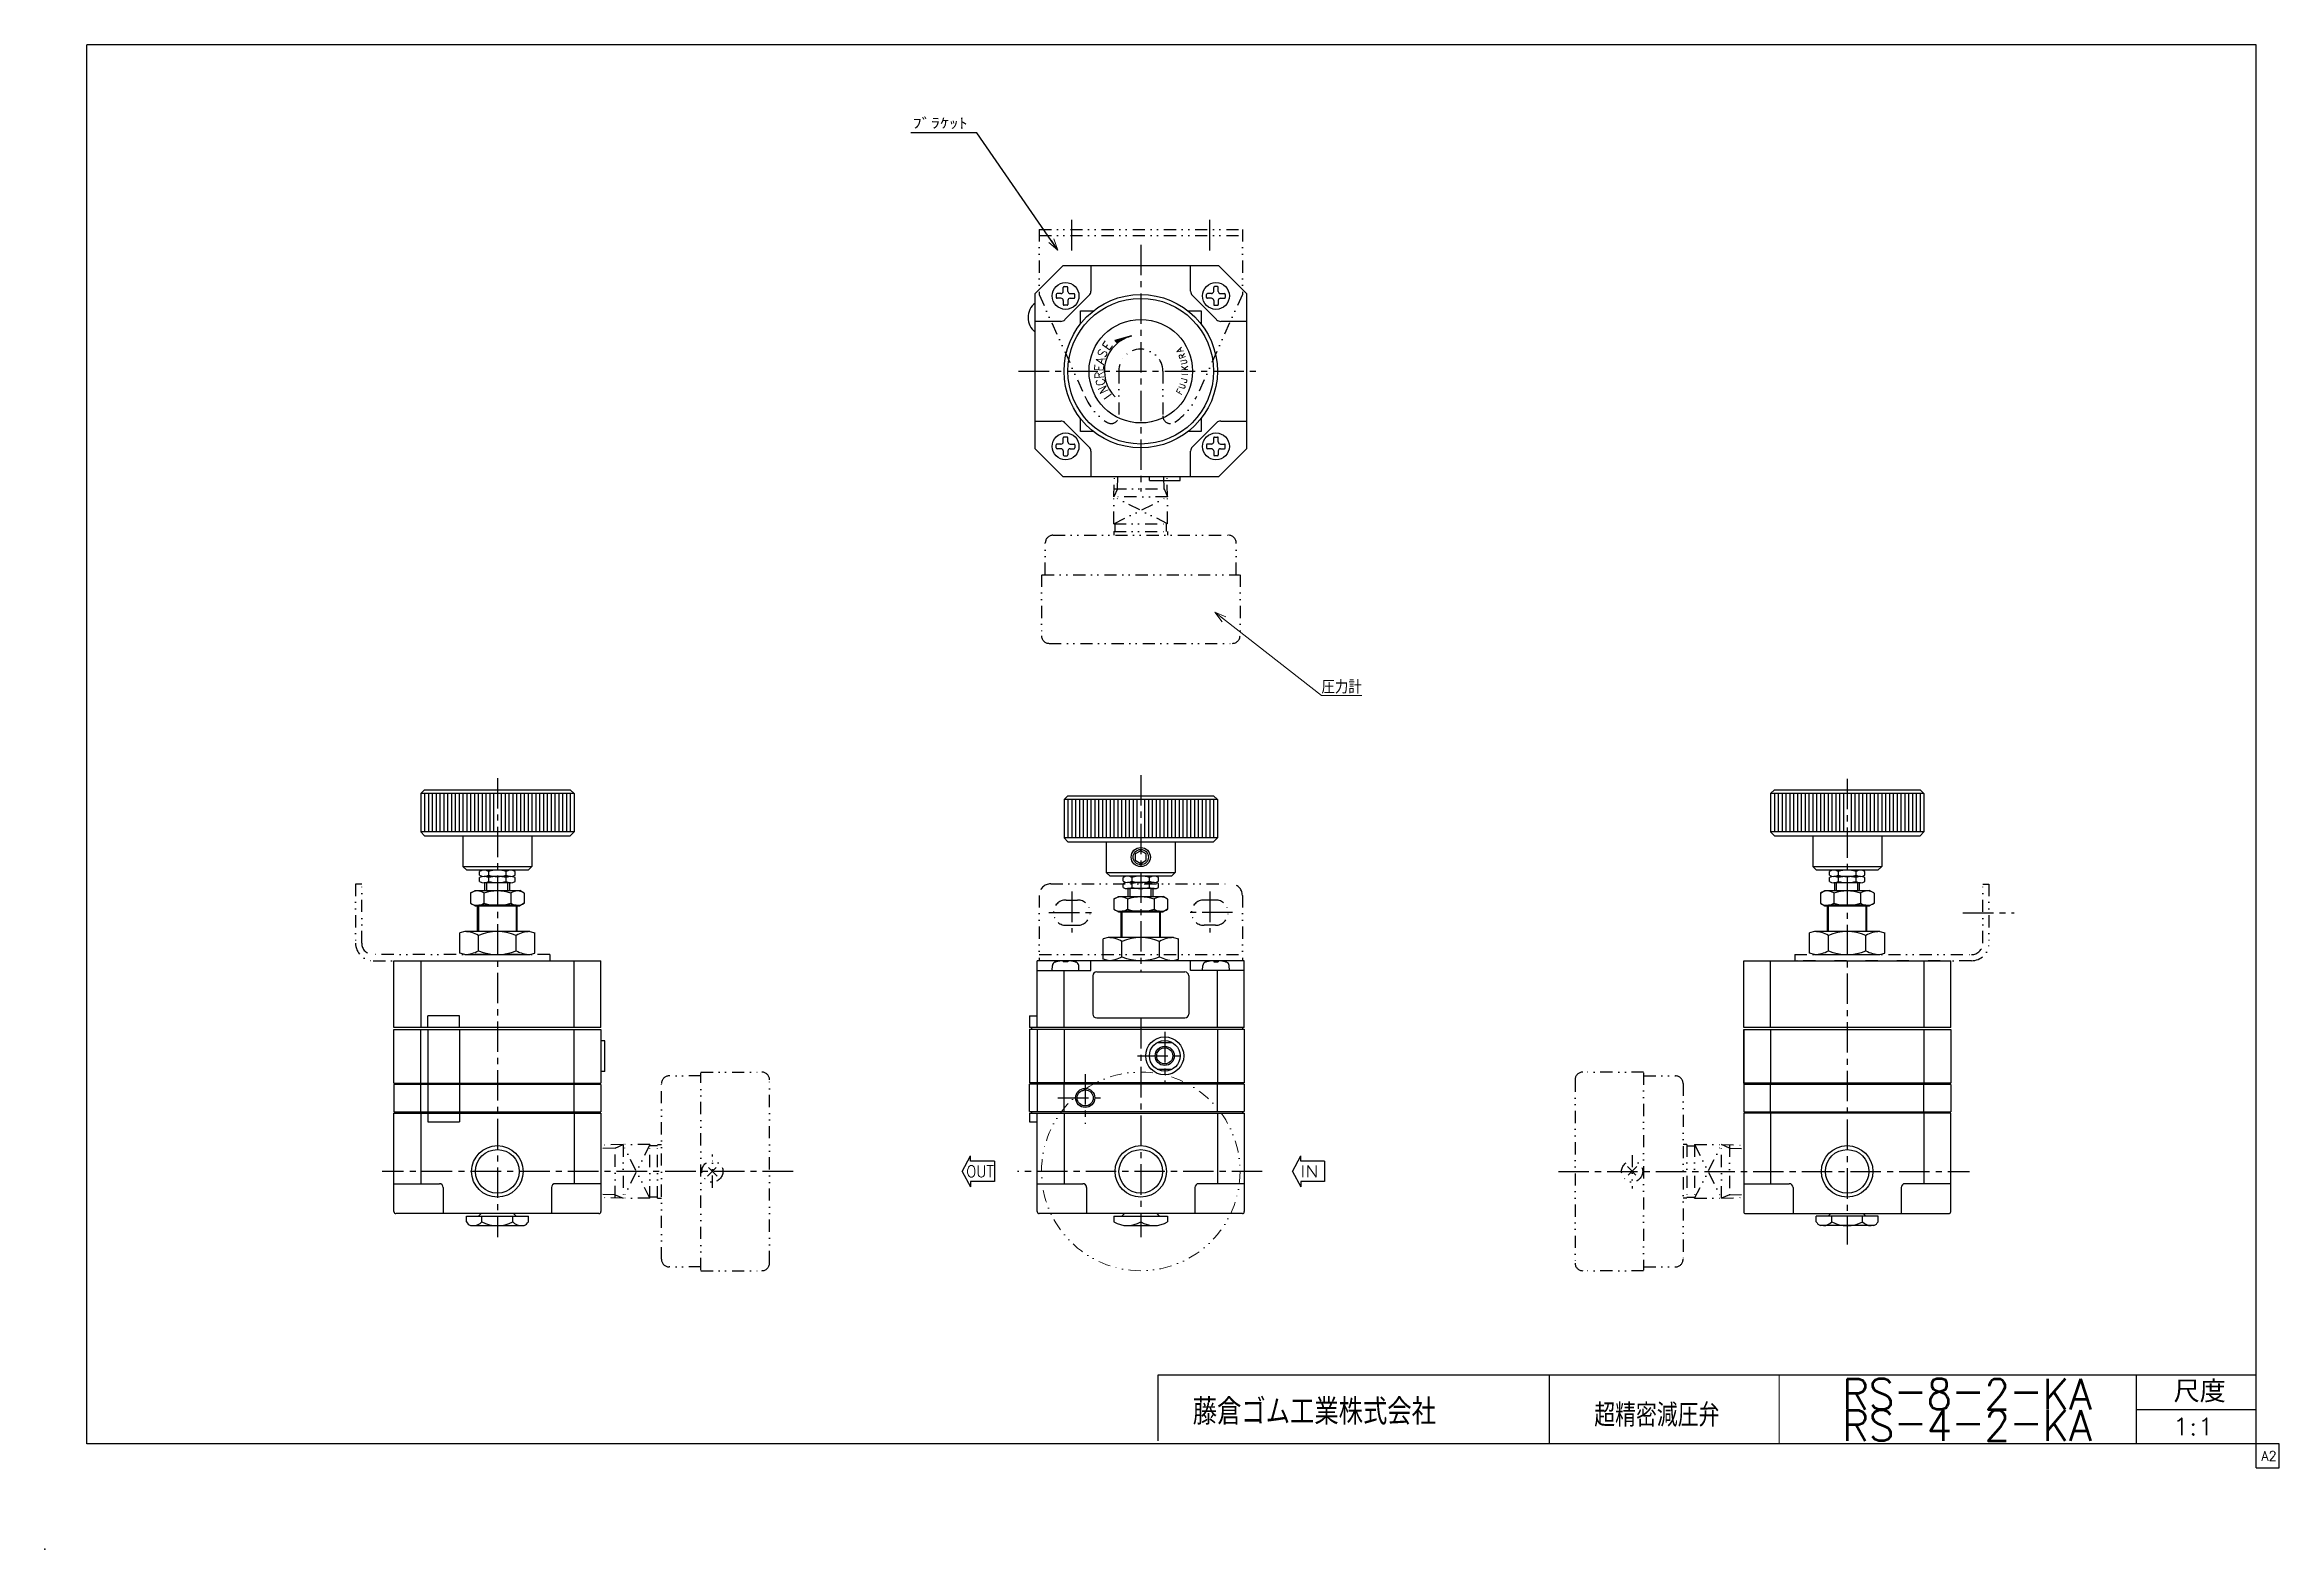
# Model space of a CAD drawing. Header units: millimetres. Extents: x -291 to 292, y -196 to 197.
import ezdxf
from ezdxf.enums import TextEntityAlignment as Align

# ---------------------------------------------------------------- set-up
doc = ezdxf.new("R2010")
doc.units = ezdxf.units.MM
doc.header["$LTSCALE"] = 0.25
doc.header["$PDSIZE"] = 1
doc.linetypes.add('CENTER', pattern=[50.8, 31.75, -6.35, 6.35, -6.35])
doc.linetypes.add('DIVIDE', pattern=[31.75, 12.7, -6.35, 0, -6.35, 0, -6.35])
doc.layers.add('Layer0001', color=7, linetype='Continuous')
doc.layers.add('Layer0002', color=7, linetype='Continuous')
doc.styles.add('dcStyle0', font='txt.shx', dxfattribs={"width": 0.755952, "bigfont": 'bigfont'})

msp = doc.modelspace()

# ---------------------------------------------------------------- texts
at = {"color": 4, "style": 'dcStyle0'}
for s, height, width, p, p2 in [('ﾌﾞﾗｹｯﾄ', 3, 0.8, (-64.85, 174.44), (-50.45, 174.44)), ('圧力計', 3.5, 0.833333, (41.87, 27.22), (52.37, 27.22)), ('OUT', 3, 0.8, (-50.83, -98.92), (-43.63, -98.92)), ('IN', 3, 0.8, (36.34, -98.92), (41.14, -98.92)), ('尺度', 5.7, 0.995614, (264.17, -157.67), (277.79, -157.67)), ('藤倉ゴム工業株式会社', 6.75, 0.783333, (8.27, -163.49), (71.72, -163.49)), ('超精密減圧弁', 6, 0.755952, (113.02, -164), (145.68, -164)), ('1:1', 4.5, 0.8, (263.9, -166.25), (274.7, -166.25))]:
    msp.add_text(s, height=height, dxfattribs=dict(at, width=width)).set_placement(p, p2, align=Align.FIT)
at = {"color": 4, "style": 'dcStyle0', "width": 0.8}
for s, height, rotation, p, p2 in [('S', 2.3, 65, (-14.61, 114.72), (-13.83, 116.39)), ('E', 2.3, 55, (-13.65, 116.59), (-12.59, 118.1)), ('A', 1.6, 118, (5.87, 116.54), (5.27, 117.67)), ('E', 2.3, 85, (-15.09, 111.19), (-14.93, 113.02)), ('R', 2.3, 95, (-14.91, 109.49), (-15.08, 111.32)), ('A', 2.3, 75, (-14.97, 112.89), (-14.49, 114.67)), ('R', 1.6, 110, (6.49, 114.94), (6.05, 116.14)), ('U', 1.6, 102, (6.88, 113.26), (6.61, 114.52)), ('K', 1.6, 94, (7.03, 111.55), (6.94, 112.83)), ('C', 2.3, 105, (-14.45, 107.84), (-14.92, 109.62)), ('N', 2.3, 115, (-13.64, 106.17), (-14.42, 107.84)), ('I', 2.3, 125, (-12.46, 104.59), (-13.52, 106.1)), ('F', 1.6, 62, (5.27, 104.99), (5.87, 106.12)), ('U', 1.6, 70, (6.05, 106.52), (6.49, 107.73)), ('J', 1.6, 78, (6.61, 108.15), (6.88, 109.4)), ('I', 1.6, 86, (6.94, 109.84), (7.03, 111.11))]:
    msp.add_text(s, height=height, rotation=rotation, dxfattribs=at).set_placement(p, p2, align=Align.FIT)
at = {"layer": 'Layer0001', "color": 4, "style": 'dcStyle0', "width": 0.847656}
for s, p, p2 in [('RS－8－2－KA', (177.72, -159.53), (242.82, -159.53)), ('RS－4－2－KA', (177.72, -167.74), (242.82, -167.74))]:
    msp.add_text(s, height=8, dxfattribs=at).set_placement(p, p2, align=Align.FIT)
at = {"layer": 'Layer0002', "color": 7, "style": 'dcStyle0', "width": 0.8}
msp.add_text('A2', height=2.5, dxfattribs=at).set_placement((287.06, -172.88), (291.06, -172.88), align=Align.FIT)

# ---------------------------------------------------------------- blocks, each defined once
blk = doc.blocks.new('DC_GROUP_RS-8-2-KA_1')
at = {"color": 4, "linetype": 'DIVIDE', "lineweight": 25}
for p, q in [((124.14, -96.18), (121.67, -98.66)), ((121.67, -96.18), (124.14, -98.66))]:
    blk.add_line(p, q, dxfattribs=at)
blk.add_circle((122.91, -97.42), 2.75, dxfattribs=at)
blk = doc.blocks.new('DC_GROUP_RS-8-2-KA_2')
at = {"color": 4, "linetype": 'DIVIDE', "lineweight": 25}
for p, q in [((-118.29, -98.66), (-115.81, -96.18)), ((-115.81, -98.66), (-118.29, -96.18))]:
    blk.add_line(p, q, dxfattribs=at)
blk.add_circle((-117.05, -97.42), 2.75, dxfattribs=at)
blk = doc.blocks.new('DC_GROUP_RS-8-2-KA_4')
at = {"color": 4, "linetype": 'Continuous', "lineweight": 25}
for radius in [2.5, 2.1]:
    blk.add_circle((0.96, -67.28), radius, dxfattribs=at)
blk = doc.blocks.new('DC_GROUP_RS-8-2-KA_3')
at = {"color": 4, "linetype": 'Continuous', "lineweight": 25}
for p, q in [((-34.3, -60.28), (21.71, -60.28)), ((-34.3, -60.28), (-34.3, -74.28)), ((-32.29, -60.28), (-32.29, -74.28)), ((-25.29, -60.28), (-25.29, -74.28)), ((-0.98, -63.78), (2.9, -63.78)), ((14.71, -60.28), (14.71, -74.28)), ((21.71, -60.28), (21.71, -74.28)), ((21.71, -74.28), (-34.3, -74.28)), ((-0.98, -70.78), (2.9, -70.78))]:
    blk.add_line(p, q, dxfattribs=at)
at = {"color": 4, "linetype": 'CENTER', "lineweight": 25}
for p, q in [((0.96, -61.03), (0.96, -74.04)), ((-6.14, -67.28), (5.97, -67.28))]:
    blk.add_line(p, q, dxfattribs=at)
at = {"color": 4, "linetype": 'Continuous', "lineweight": 25}
for radius in [4.96, 4]:
    blk.add_circle((0.96, -67.28), radius, dxfattribs=at)
at = {"linetype": 'Continuous'}
blk.add_blockref('DC_GROUP_RS-8-2-KA_4', (0, 0), dxfattribs=at)
blk = doc.blocks.new('DC_GROUP_RS-8-2-KA_6')
at = {"color": 4, "linetype": 'Continuous', "lineweight": 25}
for radius in [2.5, 2.1]:
    blk.add_circle((-19.79, -78.25), radius, dxfattribs=at)
blk = doc.blocks.new('DC_GROUP_RS-8-2-KA_5')
at = {"color": 4, "linetype": 'Continuous', "lineweight": 25}
for p, q in [((21.71, -74.7), (-34.3, -74.7)), ((-34.3, -81.8), (-34.3, -74.7)), ((-32.29, -74.7), (-32.29, -81.8)), ((-25.29, -81.8), (-25.29, -74.7)), ((14.71, -81.8), (14.71, -74.7)), ((21.71, -74.7), (21.71, -81.8)), ((-34.3, -81.8), (21.71, -81.8))]:
    blk.add_line(p, q, dxfattribs=at)
at = {"color": 4, "linetype": 'CENTER', "lineweight": 25}
blk.add_line((-26.89, -78.25), (-14.78, -78.25), dxfattribs=at)
at = {"linetype": 'Continuous'}
blk.add_blockref('DC_GROUP_RS-8-2-KA_6', (0, 0), dxfattribs=at)
blk = doc.blocks.new('DC_GROUP_RS-8-2-KA_7')
at = {"color": 4, "linetype": 'Continuous', "lineweight": 18}
for p, q in [((15.93, 45.97), (14.06, 48.45)), ((14.06, 48.45), (16.92, 47.24)), ((14.06, 48.45), (16.42, 46.61))]:
    blk.add_line(p, q, dxfattribs=at)
blk = doc.blocks.new('DC_GROUP_RS-8-2-KA_8')
at = {"color": 4, "linetype": 'Continuous', "lineweight": 18}
for p, q in [((-27.93, 145.86), (-26.89, 142.93)), ((-26.89, 142.93), (-29.25, 144.94)), ((-26.89, 142.93), (-28.59, 145.4))]:
    blk.add_line(p, q, dxfattribs=at)

# ---------------------------------------------------------------- linework, layer by layer
at = {"color": 4, "linetype": 'Continuous', "lineweight": 25}
for p, q in [((-48.05, 173.54), (-65.31, 173.54)), ((-26.89, 142.93), (-48.05, 173.54)), ((-25.56, 138.88), (-32.84, 131.61)), ((-25.56, 138.88), (14.99, 138.88)), ((-18.29, 138.88), (-18.29, 132.19)), ((7.71, 132.19), (7.71, 138.88)), ((14.99, 138.88), (22.26, 131.61)), ((-32.84, 91.06), (-32.84, 131.61)), ((-27.34, 131.36), (-27.34, 130.56)), ((-26.11, 131.56), (-27.14, 131.56)), ((-26.11, 130.36), (-27.14, 130.36)), ((-25.51, 132.16), (-25.51, 133.18)), ((-25.51, 129.76), (-25.51, 128.73)), ((-25.31, 133.38), (-24.51, 133.38)), ((-24.51, 128.53), (-25.31, 128.53)), ((-25.08, 124.77), (-18.73, 131.13)), ((-24.31, 132.16), (-24.31, 133.18)), ((-24.31, 129.76), (-24.31, 128.73)), ((-23.71, 131.56), (-22.68, 131.56)), ((-23.71, 130.36), (-22.68, 130.36)), ((-22.48, 130.56), (-22.48, 131.36)), ((8.15, 131.13), (14.51, 124.77)), ((11.9, 130.56), (11.9, 131.36)), ((13.13, 131.56), (12.1, 131.56)), ((13.13, 130.36), (12.1, 130.36)), ((13.73, 132.16), (13.73, 133.18)), ((13.73, 129.76), (13.73, 128.73)), ((14.73, 133.38), (13.93, 133.38)), ((13.93, 128.53), (14.73, 128.53)), ((14.93, 132.16), (14.93, 133.18)), ((14.93, 129.76), (14.93, 128.73)), ((15.53, 131.56), (16.56, 131.56)), ((15.53, 130.36), (16.56, 130.36)), ((16.76, 131.36), (16.76, 130.56)), ((22.26, 131.61), (22.26, 91.06)), ((-26.14, 124.33), (-32.84, 124.33)), ((-21.04, 127.08), (-17.62, 127.08)), ((-21.04, 123.66), (-21.04, 127.08)), ((7.04, 127.08), (10.46, 127.08)), ((10.46, 127.08), (10.46, 123.66)), ((22.26, 124.33), (15.57, 124.33)), ((-7.75, 120.51), (-12.03, 119.36)), ((-12.03, 119.36), (-11.4, 118.61)), ((-12.03, 119.36), (-11.33, 118.67)), ((-11.8, 119.42), (-11.17, 118.79)), ((-11.58, 119.48), (-11.01, 118.91)), ((-11.36, 119.54), (-10.85, 119.04)), ((-11.13, 119.6), (-10.68, 119.15)), ((-10.91, 119.66), (-10.52, 119.27)), ((-10.69, 119.72), (-10.34, 119.38)), ((-10.47, 119.78), (-10.17, 119.48)), ((-10.24, 119.84), (-9.99, 119.59)), ((-10.02, 119.9), (-9.81, 119.69)), ((-9.8, 119.96), (-9.62, 119.79)), ((-9.57, 120.02), (-9.43, 119.88)), ((-9.35, 120.08), (-9.24, 119.97)), ((-9.13, 120.14), (-9.05, 120.06)), ((-8.9, 120.2), (-8.85, 120.14)), ((-8.68, 120.26), (-8.64, 120.22)), ((-8.46, 120.32), (-8.44, 120.3)), ((-8.23, 120.38), (-8.22, 120.37)), ((-32.84, 98.33), (-26.14, 98.33)), ((-25.51, 92.91), (-25.51, 93.94)), ((-24.51, 94.14), (-25.31, 94.14)), ((-18.73, 91.54), (-25.08, 97.89)), ((-24.31, 92.91), (-24.31, 93.94)), ((-21.04, 95.58), (-21.04, 99.01)), ((-17.62, 95.58), (-21.04, 95.58)), ((10.46, 95.58), (7.04, 95.58)), ((14.51, 97.89), (8.15, 91.54)), ((10.46, 99.01), (10.46, 95.58)), ((13.73, 92.91), (13.73, 93.94)), ((13.93, 94.14), (14.73, 94.14)), ((14.93, 92.91), (14.93, 93.94)), ((15.57, 98.33), (22.26, 98.33)), ((-25.56, 83.78), (-32.84, 91.06)), ((-27.34, 91.31), (-27.34, 92.11)), ((-26.11, 92.31), (-27.14, 92.31)), ((-26.11, 91.11), (-27.14, 91.11)), ((-25.51, 90.51), (-25.51, 89.48)), ((-25.31, 89.28), (-24.51, 89.28)), ((-24.31, 90.51), (-24.31, 89.48)), ((-23.71, 92.31), (-22.68, 92.31)), ((-23.71, 91.11), (-22.68, 91.11)), ((-22.48, 92.11), (-22.48, 91.31)), ((-18.29, 90.48), (-18.29, 83.78)), ((7.71, 83.78), (7.71, 90.48)), ((11.9, 92.11), (11.9, 91.31)), ((13.13, 92.31), (12.1, 92.31)), ((13.13, 91.11), (12.1, 91.11)), ((13.73, 90.51), (13.73, 89.48)), ((14.73, 89.28), (13.93, 89.28)), ((14.93, 90.51), (14.93, 89.48)), ((14.99, 83.78), (22.26, 91.06)), ((15.53, 92.31), (16.56, 92.31)), ((15.53, 91.11), (16.56, 91.11)), ((16.76, 91.31), (16.76, 92.11)), ((14.99, 83.78), (-25.56, 83.78)), ((-3.04, 82.78), (-3.04, 83.78)), ((-3.04, 82.78), (4.96, 82.78)), ((4.96, 82.78), (4.96, 83.78)), ((-192.15, 2.14), (-193.15, 1.14)), ((-193.15, 1.14), (-193.15, -8.86)), ((-153.15, 1.14), (-193.15, 1.14)), ((-192.15, 2.14), (-154.15, 2.14)), ((-192.15, 1.14), (-192.15, -8.86)), ((-191.15, 1.14), (-191.15, -8.86)), ((-190.15, 1.14), (-190.15, -8.86)), ((-189.15, 1.14), (-189.15, -8.86)), ((-188.15, 1.14), (-188.15, -8.86)), ((-187.15, 1.14), (-187.15, -8.86)), ((-186.15, 1.14), (-186.15, -8.86)), ((-185.15, 1.14), (-185.15, -8.86)), ((-184.15, 1.14), (-184.15, -8.86)), ((-183.15, 1.14), (-183.15, -8.86)), ((-182.15, 1.14), (-182.15, -8.86)), ((-181.15, 1.14), (-181.15, -8.86)), ((-180.15, 1.14), (-180.15, -8.86)), ((-179.15, 1.14), (-179.15, -8.86)), ((-178.15, 1.14), (-178.15, -8.86)), ((-177.15, 1.14), (-177.15, -8.86)), ((-176.15, 1.14), (-176.15, -8.86)), ((-175.15, 1.14), (-175.15, -8.86)), ((-174.15, 1.14), (-174.15, -8.86)), ((-172.15, 1.14), (-172.15, -8.86)), ((-171.15, 1.14), (-171.15, -8.86)), ((-170.15, 1.14), (-170.15, -8.86)), ((-169.15, 1.14), (-169.15, -8.86)), ((-168.15, 1.14), (-168.15, -8.86)), ((-167.15, 1.14), (-167.15, -8.86)), ((-166.15, 1.14), (-166.15, -8.86)), ((-165.15, 1.14), (-165.15, -8.86)), ((-164.15, 1.14), (-164.15, -8.86)), ((-163.15, 1.14), (-163.15, -8.86)), ((-162.15, 1.14), (-162.15, -8.86)), ((-161.15, 1.14), (-161.15, -8.86)), ((-160.15, 1.14), (-160.15, -8.86)), ((-159.15, 1.14), (-159.15, -8.86)), ((-158.15, 1.14), (-158.15, -8.86)), ((-157.15, 1.14), (-157.15, -8.86)), ((-156.15, 1.14), (-156.15, -8.86)), ((-155.15, 1.14), (-155.15, -8.86)), ((-154.15, 2.14), (-153.15, 1.14)), ((-154.15, 1.14), (-154.15, -8.86)), ((-153.15, 1.14), (-153.15, -8.86)), ((-24.29, 0.58), (-25.29, -0.42)), ((-24.29, 0.58), (13.71, 0.58)), ((13.71, 0.58), (14.71, -0.42)), ((160.01, 2.14), (159.01, 1.14)), ((159.01, 1.14), (159.01, -8.86)), ((199.01, 1.14), (159.01, 1.14)), ((160.01, 2.14), (198.01, 2.14)), ((160.01, 1.14), (160.01, -8.86)), ((161.01, 1.14), (161.01, -8.86)), ((162.01, 1.14), (162.01, -8.86)), ((163.01, 1.14), (163.01, -8.86)), ((164.01, 1.14), (164.01, -8.86)), ((165.01, 1.14), (165.01, -8.86)), ((166.01, 1.14), (166.01, -8.86)), ((167.01, 1.14), (167.01, -8.86)), ((168.01, 1.14), (168.01, -8.86)), ((169.01, 1.14), (169.01, -8.86)), ((170.01, 1.14), (170.01, -8.86)), ((171.01, 1.14), (171.01, -8.86)), ((172.01, 1.14), (172.01, -8.86)), ((173.01, 1.14), (173.01, -8.86)), ((174.01, 1.14), (174.01, -8.86)), ((175.01, 1.14), (175.01, -8.86)), ((176.01, 1.14), (176.01, -8.86)), ((177.01, 1.14), (177.01, -8.86)), ((178.01, 1.14), (178.01, -8.86)), ((180.01, 1.14), (180.01, -8.86)), ((181.01, 1.14), (181.01, -8.86)), ((182.01, 1.14), (182.01, -8.86)), ((183.01, 1.14), (183.01, -8.86)), ((184.01, 1.14), (184.01, -8.86)), ((185.01, 1.14), (185.01, -8.86)), ((186.01, 1.14), (186.01, -8.86)), ((187.01, 1.14), (187.01, -8.86)), ((188.01, 1.14), (188.01, -8.86)), ((189.01, 1.14), (189.01, -8.86)), ((190.01, 1.14), (190.01, -8.86)), ((191.01, 1.14), (191.01, -8.86)), ((192.01, 1.14), (192.01, -8.86)), ((193.01, 1.14), (193.01, -8.86)), ((194.01, 1.14), (194.01, -8.86)), ((195.01, 1.14), (195.01, -8.86)), ((196.01, 1.14), (196.01, -8.86)), ((197.01, 1.14), (197.01, -8.86)), ((198.01, 2.14), (199.01, 1.14)), ((198.01, 1.14), (198.01, -8.86)), ((199.01, 1.14), (199.01, -8.86)), ((-25.29, -0.42), (-25.29, -10.42)), ((14.71, -0.42), (-25.29, -0.42)), ((-24.29, -0.42), (-24.29, -10.42)), ((-23.29, -0.42), (-23.29, -10.42)), ((-22.29, -0.42), (-22.29, -10.42)), ((-21.29, -0.42), (-21.29, -10.42)), ((-20.29, -0.42), (-20.29, -10.42)), ((-19.29, -0.42), (-19.29, -10.42)), ((-18.29, -0.42), (-18.29, -10.42)), ((-17.29, -0.42), (-17.29, -10.42)), ((-16.29, -0.42), (-16.29, -10.42)), ((-15.29, -0.42), (-15.29, -10.42)), ((-14.29, -0.42), (-14.29, -10.42)), ((-13.29, -0.42), (-13.29, -10.42)), ((-12.29, -0.42), (-12.29, -10.42)), ((-11.29, -0.42), (-11.29, -10.42)), ((-10.29, -0.42), (-10.29, -10.42)), ((-9.29, -0.42), (-9.29, -10.42)), ((-8.29, -0.42), (-8.29, -10.42)), ((-7.29, -0.42), (-7.29, -10.42)), ((-6.29, -0.42), (-6.29, -10.42)), ((-4.29, -0.42), (-4.29, -10.42)), ((-3.29, -0.42), (-3.29, -10.42)), ((-2.29, -0.42), (-2.29, -10.42)), ((-1.29, -0.42), (-1.29, -10.42)), ((-0.29, -0.42), (-0.29, -10.42)), ((0.71, -0.42), (0.71, -10.42)), ((1.71, -0.42), (1.71, -10.42)), ((2.71, -0.42), (2.71, -10.42)), ((3.71, -0.42), (3.71, -10.42)), ((4.71, -0.42), (4.71, -10.42)), ((5.71, -0.42), (5.71, -10.42)), ((6.71, -0.42), (6.71, -10.42)), ((7.71, -0.42), (7.71, -10.42)), ((8.71, -0.42), (8.71, -10.42)), ((9.71, -0.42), (9.71, -10.42)), ((10.71, -0.42), (10.71, -10.42)), ((11.71, -0.42), (11.71, -10.42)), ((12.71, -0.42), (12.71, -10.42)), ((13.71, -0.42), (13.71, -10.42)), ((14.71, -0.42), (14.71, -10.42)), ((-193.15, -8.86), (-192.15, -9.86)), ((-153.15, -8.86), (-193.15, -8.86)), ((-192.15, -9.86), (-154.15, -9.86)), ((-182.15, -9.86), (-182.15, -17.86)), ((-164.15, -9.86), (-164.15, -17.86)), ((-153.15, -8.86), (-154.15, -9.86)), ((-25.29, -10.42), (-24.29, -11.42)), ((14.71, -10.42), (-25.29, -10.42)), ((-24.29, -11.42), (13.71, -11.42)), ((-14.29, -11.42), (-14.29, -19.42)), ((3.71, -11.42), (3.71, -19.42)), ((14.71, -10.42), (13.71, -11.42)), ((159.01, -8.86), (160.01, -9.86)), ((199.01, -8.86), (159.01, -8.86)), ((160.01, -9.86), (198.01, -9.86)), ((170.01, -9.86), (170.01, -17.86)), ((188.01, -9.86), (188.01, -17.86)), ((199.01, -8.86), (198.01, -9.86)), ((-5.29, -13.77), (-6.72, -14.59)), ((-6.72, -14.59), (-6.72, -16.24)), ((-6.72, -16.24), (-5.29, -17.07)), ((-3.86, -14.59), (-5.29, -13.77)), ((-5.29, -17.07), (-3.86, -16.24)), ((-3.86, -16.24), (-3.86, -14.59)), ((-181.15, -18.86), (-182.15, -17.86)), ((-182.15, -17.86), (-164.15, -17.86)), ((-165.15, -18.86), (-181.15, -18.86)), ((-177.77, -20.17), (-177.77, -19.17)), ((-177.77, -21.79), (-177.77, -20.79)), ((-169.69, -18.86), (-176.62, -18.86)), ((-169.69, -20.48), (-176.62, -20.48)), ((-169.69, -20.48), (-176.62, -20.48)), ((-169.69, -22.1), (-176.62, -22.1)), ((-176.4, -24.12), (-176.4, -22.1)), ((-175.9, -24.12), (-175.9, -22.1)), ((-175.46, -19.17), (-175.46, -20.17)), ((-175.46, -20.79), (-175.46, -21.79)), ((-170.84, -20.17), (-170.84, -19.17)), ((-170.84, -21.79), (-170.84, -20.79)), ((-170.4, -24.12), (-170.4, -22.1)), ((-169.9, -24.12), (-169.9, -22.1)), ((-168.53, -20.17), (-168.53, -19.17)), ((-168.53, -21.79), (-168.53, -20.79)), ((-165.15, -18.86), (-164.15, -17.86)), ((-13.29, -20.42), (-14.29, -19.42)), ((-14.29, -19.42), (3.71, -19.42)), ((2.71, -20.42), (-13.29, -20.42)), ((-9.91, -21.73), (-9.91, -20.73)), ((-9.91, -23.35), (-9.91, -22.35)), ((-1.82, -20.42), (-8.75, -20.42)), ((-1.82, -22.04), (-8.75, -22.04)), ((-1.82, -22.04), (-8.75, -22.04)), ((-7.6, -20.73), (-7.6, -21.73)), ((-7.6, -22.35), (-7.6, -23.35)), ((-2.98, -21.73), (-2.98, -20.73)), ((-2.98, -23.35), (-2.98, -22.35)), ((-0.67, -21.73), (-0.67, -20.73)), ((-0.67, -23.35), (-0.67, -22.35)), ((2.71, -20.42), (3.71, -19.42)), ((171.01, -18.86), (170.01, -17.86)), ((170.01, -17.86), (188.01, -17.86)), ((187.01, -18.86), (171.01, -18.86)), ((174.39, -20.17), (174.39, -19.17)), ((174.39, -21.79), (174.39, -20.79)), ((182.47, -18.86), (175.54, -18.86)), ((182.47, -20.48), (175.54, -20.48)), ((182.47, -20.48), (175.54, -20.48)), ((182.47, -22.1), (175.54, -22.1)), ((175.76, -24.12), (175.76, -22.1)), ((176.26, -24.12), (176.26, -22.1)), ((176.7, -19.17), (176.7, -20.17)), ((176.7, -20.79), (176.7, -21.79)), ((181.32, -20.17), (181.32, -19.17)), ((181.32, -21.79), (181.32, -20.79)), ((181.76, -24.12), (181.76, -22.1)), ((182.26, -24.12), (182.26, -22.1)), ((183.63, -20.17), (183.63, -19.17)), ((183.63, -21.79), (183.63, -20.79)), ((187.01, -18.86), (188.01, -17.86)), ((-180.15, -24.8), (-178.98, -24.12)), ((-180.15, -24.8), (-180.15, -27.45)), ((-180.15, -27.45), (-178.98, -28.12)), ((-178.98, -24.12), (-167.32, -24.12)), ((-178.98, -28.12), (-167.32, -28.12)), ((-178.3, -34.86), (-178.3, -28.12)), ((-168.28, -27.99), (-178.02, -27.99)), ((-178.02, -34.86), (-178.02, -28.12)), ((-176.65, -24.8), (-176.65, -27.45)), ((-169.65, -24.8), (-169.65, -27.45)), ((-168.28, -28.12), (-168.28, -34.86)), ((-168.01, -34.86), (-168.01, -28.12)), ((-166.15, -24.8), (-167.32, -24.12)), ((-166.15, -27.45), (-167.32, -28.12)), ((-166.15, -24.8), (-166.15, -27.45)), ((-12.29, -26.36), (-11.12, -25.68)), ((-12.29, -26.36), (-12.29, -29.01)), ((-12.29, -29.01), (-11.12, -29.68)), ((-11.12, -25.68), (0.54, -25.68)), ((-8.79, -26.36), (-8.79, -29.01)), ((-1.82, -23.66), (-8.75, -23.66)), ((-8.54, -25.68), (-8.54, -23.66)), ((-8.04, -25.68), (-8.04, -23.66)), ((-2.54, -25.68), (-2.54, -23.66)), ((-2.04, -25.68), (-2.04, -23.66)), ((-1.79, -26.36), (-1.79, -29.01)), ((1.71, -26.36), (0.54, -25.68)), ((1.71, -29.01), (0.54, -29.68)), ((1.71, -26.36), (1.71, -29.01)), ((172.01, -24.8), (173.18, -24.12)), ((172.01, -24.8), (172.01, -27.45)), ((172.01, -27.45), (173.18, -28.12)), ((173.18, -24.12), (184.84, -24.12)), ((173.18, -28.12), (184.84, -28.12)), ((173.86, -34.86), (173.86, -28.12)), ((183.88, -27.99), (174.14, -27.99)), ((174.14, -34.86), (174.14, -28.12)), ((175.51, -24.8), (175.51, -27.45)), ((182.51, -24.8), (182.51, -27.45)), ((183.88, -28.12), (183.88, -34.86)), ((184.15, -34.86), (184.15, -28.12)), ((186.01, -24.8), (184.84, -24.12)), ((186.01, -27.45), (184.84, -28.12)), ((186.01, -24.8), (186.01, -27.45)), ((-181.65, -34.86), (-182.97, -35.21)), ((-164.65, -34.86), (-181.65, -34.86)), ((-164.65, -34.86), (-163.34, -35.21)), ((-11.12, -29.68), (0.54, -29.68)), ((-10.43, -36.42), (-10.43, -29.68)), ((-0.42, -29.55), (-10.16, -29.55)), ((-10.16, -36.42), (-10.16, -29.68)), ((-0.42, -29.68), (-0.42, -36.42)), ((-0.15, -36.42), (-0.15, -29.68)), ((170.51, -34.86), (169.19, -35.21)), ((187.51, -34.86), (170.51, -34.86)), ((187.51, -34.86), (188.82, -35.21)), ((-182.97, -40.51), (-182.97, -35.21)), ((-181.65, -40.86), (-182.97, -40.51)), ((-178.06, -39.86), (-178.06, -35.86)), ((-168.24, -39.86), (-168.24, -35.86)), ((-164.65, -40.86), (-163.34, -40.51)), ((-163.34, -40.51), (-163.34, -35.21)), ((-13.79, -36.42), (-15.1, -36.77)), ((-15.1, -42.07), (-15.1, -36.77)), ((3.21, -36.42), (-13.79, -36.42)), ((-10.2, -41.42), (-10.2, -37.42)), ((-0.38, -41.42), (-0.38, -37.42)), ((3.21, -36.42), (4.53, -36.77)), ((4.53, -42.07), (4.53, -36.77)), ((169.19, -40.51), (169.19, -35.21)), ((170.51, -40.86), (169.19, -40.51)), ((174.1, -39.86), (174.1, -35.86)), ((183.91, -39.86), (183.91, -35.86)), ((187.51, -40.86), (188.82, -40.51)), ((188.82, -40.51), (188.82, -35.21)), ((-200.15, -59.86), (-200.15, -42.46)), ((-200.15, -42.46), (-146.15, -42.46)), ((-193.15, -42.46), (-193.15, -59.86)), ((-181.65, -40.86), (-164.65, -40.86)), ((-153.15, -59.86), (-153.15, -42.46)), ((-146.15, -59.86), (-146.15, -42.46)), ((-32.29, -42.42), (21.71, -42.42)), ((-32.29, -59.86), (-32.29, -42.46)), ((-32.29, -45.02), (-18.29, -45.02)), ((-28.41, -45.02), (-28.34, -43.72)), ((-28.41, -45.02), (-21.41, -45.02)), ((-25.51, -42.5), (-25.51, -42.75)), ((-24.31, -42.75), (-25.51, -42.75)), ((-25.29, -59.86), (-25.29, -45.06)), ((-24.31, -42.5), (-24.31, -42.75)), ((-21.41, -45.02), (-21.48, -43.72)), ((-18.29, -45.02), (-18.29, -42.42)), ((-17.79, -46.39), (-17.79, -56.39)), ((-16.79, -45.39), (6.21, -45.39)), ((-13.79, -42.42), (-15.1, -42.07)), ((-13.79, -42.42), (3.21, -42.42)), ((3.21, -42.42), (4.53, -42.07)), ((7.21, -46.39), (7.21, -56.39)), ((7.71, -45.02), (7.71, -42.42)), ((21.71, -45.02), (7.71, -45.02)), ((10.83, -45.02), (10.9, -43.72)), ((17.83, -45.02), (10.83, -45.02)), ((13.73, -42.5), (13.73, -42.75)), ((13.73, -42.75), (14.93, -42.75)), ((14.71, -59.86), (14.71, -45.06)), ((14.93, -42.5), (14.93, -42.75)), ((17.83, -45.02), (17.77, -43.72)), ((21.71, -59.86), (21.71, -42.46)), ((152.01, -59.86), (152.01, -42.46)), ((152.01, -42.46), (206.01, -42.46)), ((159.01, -59.86), (159.01, -42.46)), ((170.51, -40.86), (187.51, -40.86)), ((199.01, -42.46), (199.01, -59.86)), ((206.01, -59.86), (206.01, -42.46)), ((-182.99, -56.86), (-191.31, -56.86)), ((-191.31, -59.86), (-191.31, -56.86)), ((-182.99, -59.86), (-182.99, -56.86)), ((-34.3, -56.86), (-32.29, -56.86)), ((-34.3, -56.86), (-34.3, -59.86)), ((-16.79, -57.39), (6.21, -57.39)), ((-146.15, -59.86), (-200.15, -59.86)), ((-200.15, -74.36), (-200.15, -60.36)), ((-200.15, -60.36), (-146.15, -60.36)), ((-193.15, -74.36), (-193.15, -60.36)), ((-191.31, -60.36), (-191.31, -74.36)), ((-182.99, -60.36), (-182.99, -74.36)), ((-153.15, -74.36), (-153.15, -60.36)), ((-146.15, -60.36), (-146.15, -74.36)), ((-145.15, -63.36), (-146.15, -63.36)), ((-145.15, -71.36), (-145.15, -63.36)), ((21.71, -59.86), (-34.3, -59.86)), ((-33.8, -59.86), (-33.8, -60.28)), ((21.21, -59.86), (21.21, -60.28)), ((206.01, -59.86), (152.01, -59.86)), ((152.01, -60.36), (152.01, -81.84)), ((152.01, -74.36), (152.01, -60.36)), ((152.01, -60.36), (206.01, -60.36)), ((159.01, -60.36), (159.01, -74.36)), ((199.01, -60.36), (199.01, -74.36)), ((206.01, -60.36), (206.01, -74.36)), ((-200.15, -74.36), (-146.15, -74.36)), ((-200.15, -74.74), (-200.15, -81.84)), ((-146.15, -74.74), (-200.15, -74.74)), ((-199.65, -74.36), (-199.65, -74.74)), ((-193.15, -81.84), (-193.15, -74.74)), ((-191.31, -74.74), (-191.31, -81.84)), ((-182.99, -74.74), (-182.99, -81.84)), ((-153.15, -81.84), (-153.15, -74.74)), ((-146.65, -74.36), (-146.65, -74.74)), ((-145.15, -71.36), (-146.15, -71.36)), ((-146.15, -74.74), (-146.15, -81.84)), ((-33.8, -74.28), (-33.8, -74.7)), ((21.21, -74.28), (21.21, -74.7)), ((206.01, -74.36), (152.01, -74.36)), ((206.01, -74.74), (152.01, -74.74)), ((152.51, -74.36), (152.51, -74.74)), ((159.01, -81.84), (159.01, -74.74)), ((199.01, -81.84), (199.01, -74.74)), ((205.51, -74.36), (205.51, -74.74)), ((206.01, -74.74), (206.01, -81.84)), ((-200.15, -81.84), (-146.15, -81.84)), ((-200.15, -107.92), (-200.15, -82.22)), ((-200.15, -82.22), (-146.15, -82.22)), ((-199.65, -81.84), (-199.65, -82.22)), ((-193.15, -82.22), (-193.15, -100.62)), ((-191.31, -82.22), (-191.31, -84.45)), ((-191.31, -84.45), (-182.99, -84.45)), ((-182.99, -82.22), (-182.99, -84.45)), ((-153.15, -82.22), (-153.15, -100.62)), ((-146.65, -81.84), (-146.65, -82.22)), ((-146.15, -82.22), (-146.15, -107.92)), ((-34.3, -82.22), (21.71, -82.22)), ((-34.3, -82.22), (-34.3, -84.45)), ((-34.3, -84.45), (-32.29, -84.45)), ((-33.8, -81.8), (-33.8, -82.22)), ((-32.29, -107.92), (-32.29, -82.22)), ((-25.29, -82.22), (-25.29, -100.62)), ((14.71, -82.22), (14.71, -100.62)), ((21.21, -81.8), (21.21, -82.22)), ((21.71, -82.22), (21.71, -107.92)), ((152.01, -81.84), (206.01, -81.84)), ((152.01, -82.22), (152.01, -107.92)), ((206.01, -82.22), (152.01, -82.22)), ((152.51, -81.84), (152.51, -82.22)), ((159.01, -82.22), (159.01, -100.62)), ((199.01, -82.22), (199.01, -100.62)), ((205.51, -81.84), (205.51, -82.22)), ((206.01, -107.92), (206.01, -82.22)), ((-51.86, -97.42), (-49.69, -93.36)), ((-51.86, -97.42), (-49.69, -101.48)), ((-49.69, -94.76), (-49.69, -93.36)), ((-43.48, -94.76), (-49.69, -94.76)), ((-43.48, -94.76), (-43.48, -100.07)), ((34.27, -97.42), (36.44, -93.36)), ((34.27, -97.42), (36.44, -101.48)), ((36.44, -94.76), (36.44, -93.36)), ((42.64, -94.76), (36.44, -94.76)), ((42.64, -94.76), (42.64, -100.07)), ((-200.15, -100.62), (-188.27, -100.62)), ((-187.27, -101.62), (-187.27, -108.42)), ((-159.03, -101.62), (-159.03, -108.42)), ((-146.15, -100.62), (-158.03, -100.62)), ((-43.48, -100.07), (-49.69, -100.07)), ((-49.69, -100.07), (-49.69, -101.48)), ((-32.29, -100.62), (-20.41, -100.62)), ((-19.41, -101.62), (-19.41, -108.42)), ((8.83, -101.62), (8.83, -108.42)), ((21.71, -100.62), (9.83, -100.62)), ((42.64, -100.07), (36.44, -100.07)), ((36.44, -100.07), (36.44, -101.48)), ((152.01, -100.62), (163.88, -100.62)), ((164.88, -101.62), (164.88, -108.42)), ((193.13, -101.62), (193.13, -108.42)), ((206.01, -100.62), (194.13, -100.62)), ((-146.65, -108.42), (-199.65, -108.42)), ((-181.23, -109.07), (-165.07, -109.07)), ((-181.23, -110.57), (-181.23, -109.07)), ((-178.05, -109.07), (-177.4, -108.42)), ((-177.19, -110.57), (-177.19, -109.07)), ((-169.11, -110.57), (-169.11, -109.07)), ((-168.25, -109.07), (-168.9, -108.42)), ((-165.07, -110.57), (-165.07, -109.07)), ((21.21, -108.42), (-31.79, -108.42)), ((-12.29, -109.07), (1.71, -109.07)), ((-12.29, -109.07), (-12.29, -110.57)), ((-10.19, -109.07), (-9.54, -108.42)), ((-5.29, -109.07), (-5.29, -110.57)), ((-0.39, -109.07), (-1.04, -108.42)), ((1.71, -109.07), (1.71, -110.57)), ((152.51, -108.42), (205.51, -108.42)), ((187.09, -109.07), (170.92, -109.07)), ((170.92, -110.57), (170.92, -109.07)), ((174.11, -109.07), (174.76, -108.42)), ((174.97, -110.57), (174.97, -109.07)), ((183.05, -110.57), (183.05, -109.07)), ((183.91, -109.07), (183.26, -108.42)), ((187.09, -110.57), (187.09, -109.07)), ((-180.15, -111.57), (-166.15, -111.57)), ((-8.79, -111.57), (-1.79, -111.57)), ((186.01, -111.57), (172.01, -111.57)), ((-0.75, -167.7), (-0.75, -150.5)), ((-0.75, -150.5), (285.75, -150.5)), ((101.25, -150.5), (101.25, -168.5)), ((254.45, -168.5), (254.45, -150.5)), ((254.45, -159.5), (285.75, -159.5))]:
    msp.add_line(p, q, dxfattribs=at)
at = {"color": 4, "linetype": 'CENTER', "lineweight": 25}
for p, q in [((-23.29, 142.84), (-23.29, 152.36)), ((12.71, 142.84), (12.71, 152.36)), ((-5.29, 144.33), (-5.29, 79.91)), ((-37.15, 111.33), (25.15, 111.33)), ((-5.29, 5.95), (-5.29, -45.39)), ((-173.15, 5.19), (-173.15, -114.58)), ((179.01, 5), (179.01, -116.5)), ((-23.29, -24.44), (-23.29, -35.09)), ((12.71, -24.44), (12.71, -35.09)), ((-29.25, -29.92), (-16.98, -29.92)), ((18.67, -29.92), (6.4, -29.92)), ((209.22, -29.96), (222.56, -29.96)), ((-5.29, -57.46), (-5.29, -114.58)), ((-19.79, -72.04), (-19.79, -85.05)), ((-96, -97.42), (-203.18, -97.42)), ((26.4, -97.42), (-37.44, -97.42)), ((103.68, -97.42), (210.91, -97.42))]:
    msp.add_line(p, q, dxfattribs=at)
at = {"color": 4, "linetype": 'DIVIDE', "lineweight": 25}
for p, q in [((-31.79, 148.33), (21.21, 148.33)), ((-31.79, 148.33), (-31.79, 131.33)), ((-31.79, 146.73), (21.21, 146.73)), ((21.21, 148.33), (21.21, 131.33)), ((-31.79, 131.33), (-19.89, 104.79)), ((21.21, 131.33), (9.31, 104.79)), ((-11.04, 111.33), (-11.04, 99.67)), ((0.46, 111.33), (0.46, 99.67)), ((-12.29, 78.53), (-12.13, 83.78)), ((-11.37, 80.6), (-11.27, 83.78)), ((0.79, 80.6), (0.7, 83.76)), ((1.71, 78.53), (1.55, 83.78)), ((-11.37, 80.6), (-12.29, 78.53)), ((1.71, 78.53), (-12.29, 78.53)), ((-12.29, 71.53), (-12.29, 78.53)), ((-12.29, 71.53), (1.71, 78.53)), ((1.71, 71.53), (-12.29, 78.53)), ((-12.23, 80.6), (1.65, 80.6)), ((0.79, 80.6), (1.71, 78.53)), ((1.71, 71.53), (1.71, 78.53)), ((-12.29, 71.53), (1.71, 71.53)), ((-11.99, 69.53), (-11.99, 71.68)), ((1.41, 69.53), (1.41, 71.68)), ((-30.19, 58.23), (-30.19, 66.53)), ((-28.19, 68.53), (17.61, 68.53)), ((-12.29, 69.53), (1.71, 69.53)), ((-12.29, 69.53), (-12.29, 68.53)), ((1.71, 69.53), (1.71, 68.53)), ((19.61, 58.23), (19.61, 66.53)), ((-31.19, 58.23), (-31.19, 42.43)), ((-31.04, 58.23), (20.46, 58.23)), ((20.61, 58.23), (20.61, 42.43)), ((-29.19, 40.33), (18.61, 40.33)), ((-210.15, -22.46), (-210.15, -37.86)), ((-208.55, -22.46), (-210.15, -22.46)), ((-208.55, -37.86), (-208.55, -22.46)), ((-28.79, -22.42), (18.21, -22.42)), ((214.41, -37.86), (214.41, -22.46)), ((214.41, -22.46), (216.01, -22.46)), ((216.01, -22.46), (216.01, -37.86)), ((-31.79, -25.42), (-31.79, -42.42)), ((-24.79, -26.62), (-21.79, -26.62)), ((14.21, -26.62), (11.21, -26.62)), ((21.21, -25.42), (21.21, -42.42)), ((-24.79, -33.22), (-21.79, -33.22)), ((14.21, -33.22), (11.21, -33.22)), ((-159.49, -40.86), (-205.55, -40.86)), ((-205.55, -42.46), (-159.49, -42.46)), ((-159.49, -40.86), (-159.49, -42.46)), ((-31.79, -40.82), (21.21, -40.82)), ((165.35, -40.86), (211.41, -40.86)), ((165.35, -40.86), (165.35, -42.46)), ((211.41, -42.46), (165.35, -42.46)), ((-130.35, -120.32), (-130.35, -74.52)), ((-120.05, -72.52), (-128.35, -72.52)), ((-120.05, -71.52), (-104.25, -71.52)), ((-120.05, -123.17), (-120.05, -71.67)), ((-102.15, -121.32), (-102.15, -73.52)), ((108.01, -73.52), (108.01, -121.32)), ((125.91, -71.52), (110.11, -71.52)), ((125.91, -71.67), (125.91, -123.17)), ((125.91, -72.52), (134.21, -72.52)), ((136.21, -74.52), (136.21, -120.32)), ((-140.35, -90.42), (-146.15, -90.6)), ((-142.42, -91.34), (-146.15, -91.45)), ((-142.42, -91.34), (-140.35, -90.42)), ((-142.42, -104.36), (-142.42, -90.48)), ((-140.35, -90.42), (-140.35, -104.42)), ((-133.35, -90.42), (-140.35, -90.42)), ((-133.35, -104.42), (-140.35, -90.42)), ((-133.35, -90.42), (-140.35, -104.42)), ((-131.35, -90.72), (-133.5, -90.72)), ((-133.35, -104.42), (-133.35, -90.42)), ((-131.35, -104.42), (-131.35, -90.42)), ((-131.35, -90.42), (-130.35, -90.42)), ((-117.05, -101.69), (-117.05, -92.97)), ((122.91, -93.14), (122.91, -101.87)), ((137.21, -90.42), (136.21, -90.42)), ((137.21, -90.42), (137.21, -104.42)), ((137.21, -90.72), (139.36, -90.72)), ((139.21, -90.42), (139.21, -104.42)), ((139.21, -90.42), (146.21, -90.42)), ((139.21, -90.42), (146.21, -104.42)), ((139.21, -104.42), (146.21, -90.42)), ((146.21, -104.42), (146.21, -90.42)), ((146.21, -90.42), (152.01, -90.6)), ((148.27, -91.34), (146.21, -90.42)), ((148.27, -90.48), (148.27, -104.36)), ((148.27, -91.34), (152.01, -91.45)), ((-142.42, -103.5), (-146.15, -103.39)), ((-140.35, -104.42), (-146.15, -104.24)), ((-142.42, -103.5), (-140.35, -104.42)), ((-133.35, -104.42), (-140.35, -104.42)), ((-131.35, -104.12), (-133.5, -104.12)), ((-131.35, -104.42), (-130.35, -104.42)), ((137.21, -104.42), (136.21, -104.42)), ((137.21, -104.12), (139.36, -104.12)), ((139.21, -104.42), (146.21, -104.42)), ((148.27, -103.5), (146.21, -104.42)), ((146.21, -104.42), (152.01, -104.24)), ((148.27, -103.5), (152.01, -103.39)), ((-120.05, -122.32), (-128.35, -122.32)), ((125.91, -122.32), (134.21, -122.32)), ((-120.05, -123.32), (-104.25, -123.32)), ((125.91, -123.32), (110.11, -123.32))]:
    msp.add_line(p, q, dxfattribs=at)
at = {"color": 4, "linetype": 'Continuous', "lineweight": 13}
for p, q in [((14.06, 48.45), (41.87, 26.72)), ((41.87, 26.72), (52.37, 26.72)), ((161.25, -150.5), (161.25, -168.5))]:
    msp.add_line(p, q, dxfattribs=at)
at = {"color": 4, "linetype": 'Continuous', "lineweight": 25}
for centre, radius in [((-24.91, 130.96), 3.5), ((14.33, 130.96), 3.5), ((-5.29, 111.33), 20), ((-5.29, 111.33), 19), ((-5.29, 111.33), 13.5), ((-24.91, 91.71), 3.5), ((14.33, 91.71), 3.5), ((-5.29, -15.42), 2.5), ((-5.29, -15.42), 2), ((-173.15, -97.42), 6.72), ((-173.15, -97.42), 5.69), ((-5.29, -97.42), 6.72), ((-5.29, -97.42), 5.69), ((179.01, -97.42), 6.72), ((179.01, -97.42), 5.69)]:
    msp.add_circle(centre, radius, dxfattribs=at)
at = {"color": 4, "linetype": 'DIVIDE', "lineweight": 13}
msp.add_circle((-5.29, -97.42), 25.9, dxfattribs=at)
at = {"color": 4, "linetype": 'Continuous', "lineweight": 25}
for centre, radius, start, end in [((-29.89, 125.33), 4.8, 127.92165, 232.07835), ((-27.14, 131.36), 0.2, 90, 180), ((-27.14, 130.56), 0.2, 180, 270), ((-26.11, 132.16), 0.6, 270, 0), ((-26.11, 129.76), 0.6, 0, 90), ((-25.31, 133.18), 0.2, 90, 180), ((-25.31, 128.73), 0.2, 180, 270), ((-24.51, 133.18), 0.2, 0, 90), ((-24.51, 128.73), 0.2, 270, 360), ((-23.71, 132.16), 0.6, 180, 270), ((-23.71, 129.76), 0.6, 90, 180), ((-22.68, 131.36), 0.2, 360, 90), ((-22.68, 130.56), 0.2, 270, 360), ((-19.79, 132.19), 1.5, 315, 360), ((9.21, 132.19), 1.5, 180, 225), ((12.1, 131.36), 0.2, 90, 180), ((12.1, 130.56), 0.2, 180, 270), ((13.13, 132.16), 0.6, 270, 0), ((13.13, 129.76), 0.6, 0, 90), ((13.93, 133.18), 0.2, 90, 180), ((13.93, 128.73), 0.2, 180, 270), ((14.73, 133.18), 0.2, 0, 90), ((14.73, 128.73), 0.2, 270, 0), ((15.53, 132.16), 0.6, 180, 270), ((15.53, 129.76), 0.6, 90, 180), ((16.56, 131.36), 0.2, 0, 90), ((16.56, 130.56), 0.2, 270, 0), ((-26.14, 125.83), 1.5, 270, 315), ((15.57, 125.83), 1.5, 225, 270), ((-5.29, 111.33), 9.5, 105, 225), ((-26.14, 96.83), 1.5, 45, 90), ((-25.31, 93.94), 0.2, 90, 180), ((-24.51, 93.94), 0.2, 0, 90), ((13.93, 93.94), 0.2, 90, 180), ((15.57, 96.83), 1.5, 90, 135), ((14.73, 93.94), 0.2, 360, 90), ((-27.14, 92.11), 0.2, 90, 180), ((-27.14, 91.31), 0.2, 180, 270), ((-26.11, 92.91), 0.6, 270, 0), ((-26.11, 90.51), 0.6, 0, 90), ((-25.31, 89.48), 0.2, 180, 270), ((-24.51, 89.48), 0.2, 270, 0), ((-23.71, 92.91), 0.6, 180, 270), ((-23.71, 90.51), 0.6, 90, 180), ((-22.68, 92.11), 0.2, 0, 90), ((-22.68, 91.31), 0.2, 270, 0), ((-19.79, 90.48), 1.5, 360, 45), ((9.21, 90.48), 1.5, 135, 180), ((12.1, 92.11), 0.2, 90, 180), ((12.1, 91.31), 0.2, 180, 270), ((13.13, 92.91), 0.6, 270, 0), ((13.13, 90.51), 0.6, 0, 90), ((13.93, 89.48), 0.2, 180, 270), ((14.73, 89.48), 0.2, 270, 0), ((15.53, 92.91), 0.6, 180, 270), ((15.53, 90.51), 0.6, 90, 180), ((16.56, 92.11), 0.2, 0, 90), ((16.56, 91.31), 0.2, 270, 0), ((-176.62, -21.17), 2.31, 60, 120), ((-176.62, -18.17), 2.31, 240, 300), ((-176.62, -22.79), 2.31, 60, 120), ((-176.62, -19.79), 2.31, 240, 300), ((-173.15, -27.63), 8.77, 74.73852, 105.26148), ((-173.15, -11.7), 8.77, 254.73852, 285.26148), ((-173.15, -29.25), 8.77, 74.73852, 105.26148), ((-173.15, -13.32), 8.77, 254.73852, 285.26148), ((-169.69, -21.17), 2.31, 60, 120), ((-169.69, -18.17), 2.31, 240, 300), ((-169.69, -22.79), 2.31, 60, 120), ((-169.69, -19.79), 2.31, 240, 300), ((-8.75, -22.73), 2.31, 60, 120), ((-8.75, -19.73), 2.31, 240, 300), ((-8.75, -24.35), 2.31, 60, 120), ((-5.29, -29.19), 8.77, 74.73852, 105.26148), ((-5.29, -13.26), 8.77, 254.73852, 285.26148), ((-5.29, -30.81), 8.77, 74.73852, 105.26148), ((-1.82, -22.73), 2.31, 60, 120), ((-1.82, -19.73), 2.31, 240, 300), ((-1.82, -24.35), 2.31, 60, 120), ((175.54, -21.17), 2.31, 60, 120), ((175.54, -18.17), 2.31, 240, 300), ((175.54, -22.79), 2.31, 60, 120), ((175.54, -19.79), 2.31, 240, 300), ((179.01, -27.63), 8.77, 74.73852, 105.26148), ((179.01, -11.7), 8.77, 254.73852, 285.26148), ((179.01, -29.25), 8.77, 74.73852, 105.26148), ((179.01, -13.32), 8.77, 254.73852, 285.26148), ((182.47, -21.17), 2.31, 60, 120), ((182.47, -18.17), 2.31, 240, 300), ((182.47, -22.79), 2.31, 60, 120), ((182.47, -19.79), 2.31, 240, 300), ((-178.4, -27.35), 3.1, 55.61111, 124.38889), ((-178.4, -24.89), 3.1, 235.61111, 304.38889), ((-173.15, -35.84), 11.58, 72.41112, 107.5889), ((-173.15, -16.41), 11.58, 252.41111, 287.58889), ((-167.9, -27.35), 3.1, 55.61111, 124.38889), ((-167.9, -24.89), 3.1, 235.61111, 304.38889), ((-10.54, -28.91), 3.1, 55.61111, 124.38889), ((-10.54, -26.45), 3.1, 235.61111, 304.38889), ((-8.75, -21.35), 2.31, 240, 300), ((-5.29, -37.4), 11.58, 72.41112, 107.5889), ((-5.29, -17.97), 11.58, 252.41111, 287.58889), ((-5.29, -14.88), 8.77, 254.73852, 285.26148), ((-1.82, -21.35), 2.31, 240, 300), ((-0.04, -28.91), 3.1, 55.61111, 124.38889), ((-0.04, -26.45), 3.1, 235.61111, 304.38889), ((173.76, -27.35), 3.1, 55.61111, 124.38889), ((173.76, -24.89), 3.1, 235.61111, 304.38889), ((179.01, -35.84), 11.58, 72.41112, 107.5889), ((179.01, -16.41), 11.58, 252.41111, 287.58889), ((184.26, -27.35), 3.1, 55.61111, 124.38889), ((184.26, -24.89), 3.1, 235.61111, 304.38889), ((-181.84, -42.49), 7.63, 60.29874, 88.59154), ((-173.15, -47.4), 12.54, 66.96497, 113.03503), ((-164.46, -42.49), 7.63, 91.40846, 119.70126), ((170.32, -42.49), 7.63, 60.29874, 88.59154), ((179.01, -47.4), 12.54, 66.96497, 113.03503), ((187.69, -42.49), 7.63, 91.40846, 119.70126), ((-181.84, -33.23), 7.63, 271.40846, 299.70126), ((-173.15, -28.32), 12.54, 246.96497, 293.03503), ((-164.46, -33.23), 7.63, 240.29874, 268.59154), ((-13.98, -44.05), 7.63, 60.29874, 88.59154), ((-5.29, -48.96), 12.54, 66.96497, 113.03503), ((3.4, -44.05), 7.63, 91.40846, 119.70126), ((170.32, -33.23), 7.63, 271.40846, 299.70126), ((179.01, -28.32), 12.54, 246.96497, 293.03503), ((187.69, -33.23), 7.63, 240.29874, 268.59154), ((-27.38, -43.77), 0.963, 108.84897, 177), ((-24.91, -51.42), 9, 105.65416, 108), ((-24.9, -53.6), 11.12, 93.12917, 102.65537), ((-24.92, -53.6), 11.12, 77.34463, 86.87083), ((-24.91, -51.42), 9, 72, 74.34584), ((-22.44, -43.77), 0.963, 3, 71.15103), ((-16.79, -46.39), 1, 90, 180), ((-13.98, -34.79), 7.63, 271.40846, 299.70126), ((-5.29, -29.88), 12.54, 246.96497, 293.03503), ((3.4, -34.79), 7.63, 240.29874, 268.59154), ((6.21, -46.39), 1, 0, 90), ((11.86, -43.77), 0.963, 108.84897, 177), ((14.33, -51.42), 9, 105.65416, 108), ((14.34, -53.6), 11.12, 93.12917, 102.65537), ((14.33, -53.6), 11.12, 77.34463, 86.87083), ((14.33, -51.42), 9, 72, 74.34584), ((16.8, -43.77), 0.963, 3, 71.15103), ((-16.79, -56.39), 1, 180, 270), ((6.21, -56.39), 1, 270, 0), ((-188.27, -101.62), 1, 0, 90), ((-158.03, -101.62), 1, 90, 180), ((-20.41, -101.62), 1, 0, 90), ((9.83, -101.62), 1, 90, 180), ((163.88, -101.62), 1, 0, 90), ((194.13, -101.62), 1, 90, 180), ((-199.65, -107.92), 0.5, 180, 270), ((-179.07, -109.31), 2.5, 210.16228, 244.39629), ((-179.37, -108.7), 2.87, 270, 319.47536), ((-173.15, -102.9), 8.67, 242.20423, 297.79577), ((-166.93, -108.7), 2.87, 220.52464, 270), ((-167.23, -109.31), 2.5, 295.60371, 329.83772), ((-146.65, -107.92), 0.5, 270, 0), ((-31.79, -107.92), 0.5, 180, 270), ((-8.79, -104.94), 6.62, 238.10921, 301.89079), ((-1.79, -104.94), 6.62, 238.10921, 301.89079), ((21.21, -107.92), 0.5, 270, 360), ((152.51, -107.92), 0.5, 180, 270), ((173.09, -109.31), 2.5, 210.16228, 244.39629), ((172.79, -108.7), 2.87, 270, 319.47536), ((179.01, -102.9), 8.67, 242.20423, 297.79577), ((185.23, -108.7), 2.87, 220.52464, 270), ((184.92, -109.31), 2.5, 295.60371, 329.83772), ((205.51, -107.92), 0.5, 270, 0)]:
    msp.add_arc(centre, radius, start, end, dxfattribs=at)
at = {"color": 4, "linetype": 'DIVIDE', "lineweight": 25}
for centre, radius, start, end in [((-5.29, 111.33), 5.75, 360, 180), ((-5.29, 111.33), 16, 204.14629, 236.38763), ((-13.04, 99.67), 2, 236.38763, 0), ((2.46, 99.67), 2, 180, 303.61237), ((-5.29, 111.33), 16, 303.61237, 335.85371), ((-28.19, 66.53), 2, 90, 180), ((17.61, 66.53), 2, 0, 90), ((-29.19, 42.33), 2, 180, 270), ((18.61, 42.33), 2, 270, 0), ((-28.79, -25.42), 3, 90, 180), ((18.21, -25.42), 3, 360, 90), ((-24.79, -29.92), 3.3, 90, 270), ((-21.79, -29.92), 3.3, 270, 90), ((11.21, -29.92), 3.3, 90, 270), ((14.21, -29.92), 3.3, 270, 90), ((-205.55, -37.86), 4.6, 180, 270), ((-205.55, -37.86), 3, 180, 270), ((211.41, -37.86), 3, 270, 0), ((211.41, -37.86), 4.6, 270, 0), ((-128.35, -74.52), 2, 90, 180), ((-104.15, -73.52), 2, 0, 90), ((110.01, -73.52), 2, 90, 180), ((134.21, -74.52), 2, 0, 90), ((-128.35, -120.32), 2, 180, 270), ((-104.15, -121.32), 2, 270, 0), ((110.01, -121.32), 2, 180, 270), ((134.21, -120.32), 2, 270, 0)]:
    msp.add_arc(centre, radius, start, end, dxfattribs=at)
at = {"color": 4, "linetype": 'Continuous'}
msp.add_point((-173.15, -97.42), dxfattribs=at)
at = {"color": 5, "linetype": 'Continuous'}
msp.add_point((-291.25, -196), dxfattribs=at)
at = {"layer": 'Layer0002', "color": 5, "linetype": 'Continuous', "lineweight": 25}
for p, q in [((285.75, 196.5), (-280.25, 196.5)), ((-280.25, -168.5), (-280.25, 196.5)), ((285.75, -174.75), (285.75, 196.5)), ((291.75, -168.5), (-280.25, -168.5)), ((291.75, -174.75), (291.75, -168.5)), ((285.75, -174.75), (291.75, -174.75))]:
    msp.add_line(p, q, dxfattribs=at)

# ---------------------------------------------------------------- block references
at = {"linetype": 'Continuous'}
for name in ['DC_GROUP_RS-8-2-KA_8', 'DC_GROUP_RS-8-2-KA_7', 'DC_GROUP_RS-8-2-KA_3', 'DC_GROUP_RS-8-2-KA_5', 'DC_GROUP_RS-8-2-KA_2', 'DC_GROUP_RS-8-2-KA_1']:
    msp.add_blockref(name, (0, 0), dxfattribs=at)

msp.set_redraw_order([(e.dxf.handle, doc.entitydb.next_handle()) for e in msp.query("TEXT MTEXT ATTDEF DIMENSION ARC_DIMENSION")])  # texts and dimensions are drawn at this point

doc.saveas('drawing.dxf')
